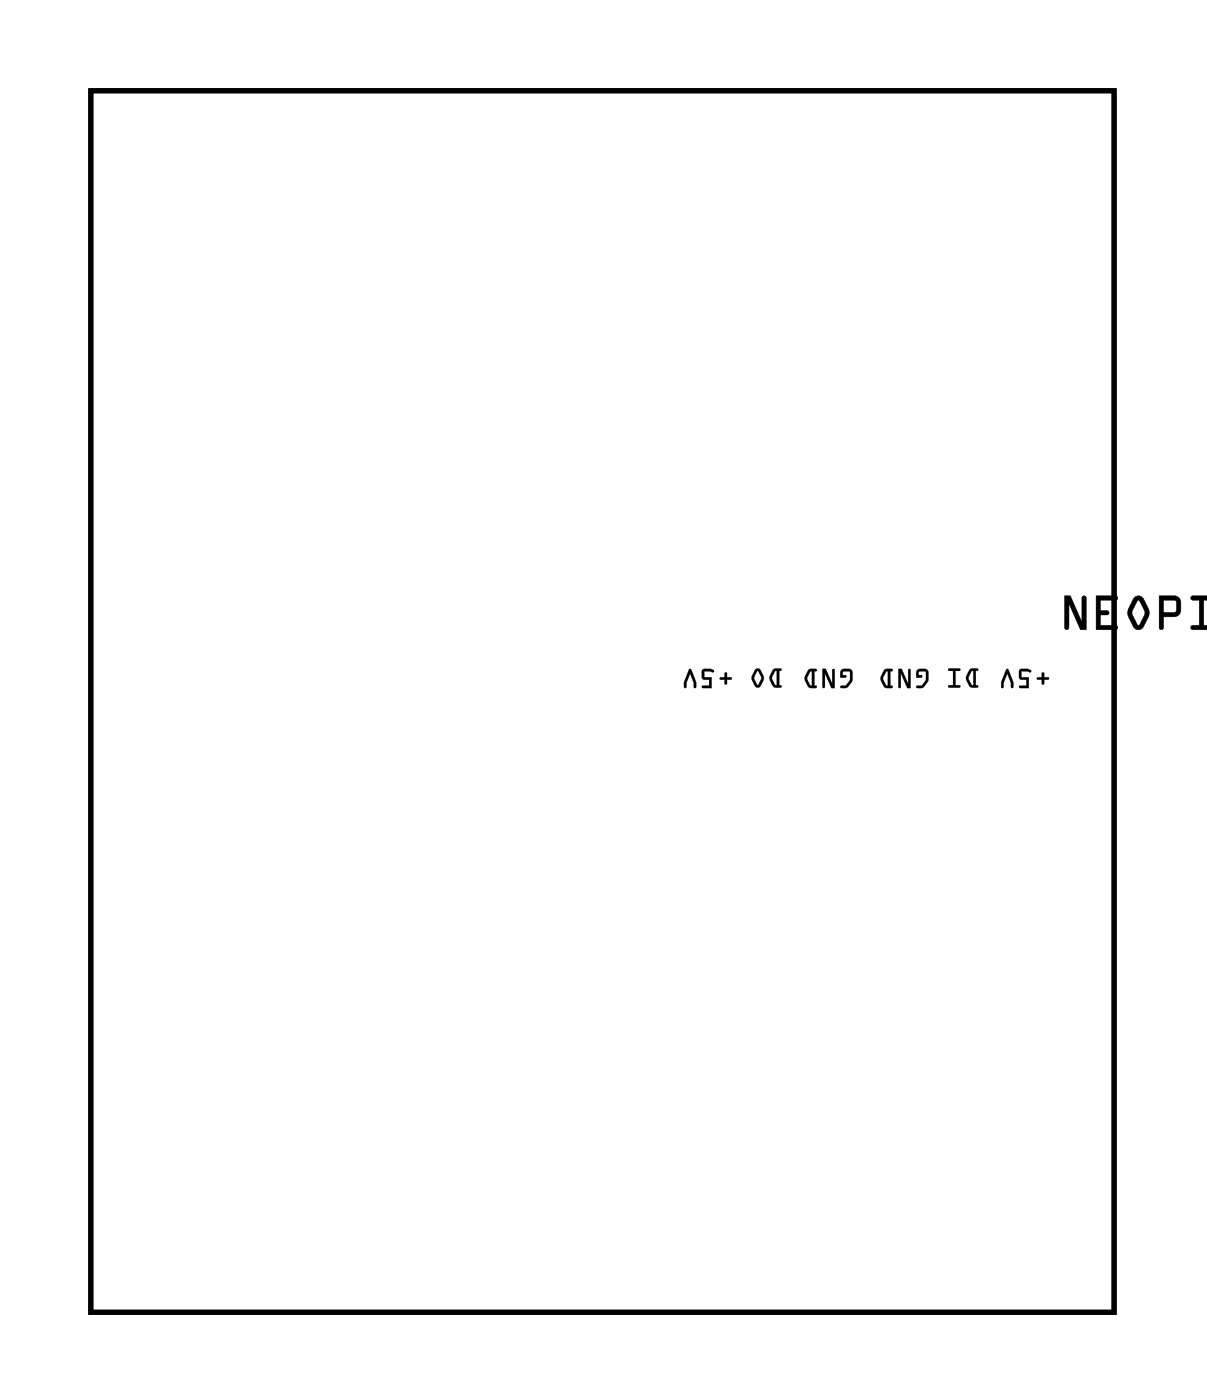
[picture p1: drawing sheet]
<svg xmlns="http://www.w3.org/2000/svg" width="48mm" height="56mm" viewBox="0 0 48 56" stroke-linecap="round" stroke-linejoin="round" font-family="sans-serif">
<path d="M3.6 3.6h41v49h-41z" fill="none" stroke="#000" stroke-width=".2"/>
<g fill="#000">
<path d="M3.6 3.6v49h41v-49zM3.6 3.6h41v49h-41z"/>
<path d="M28.8 27.1h.2l.1-.2v.2l.2 .1h-.2v.2l-.1-.2h-.2zM28.1 26.8l.5 .1h-.1h-.3v.2h.3v.5l-.4-.1h.3v-.3h-.3zM27.6 26.8l.3 .5-.1 .3-.2-.6-.1 .5h-.1z"/>
<path d="M28.8 27.1h.2l.1-.2v.2l.2 .1h-.2v.2l-.1-.2h-.2zM28.8 27.2h.2l.1 .2v-.2h.2l-.2-.1v-.2l-.1 .2zM28.1 26.8l.5 .1h-.1h-.3v.2h.3v.5l-.4-.1h.3v-.3h-.3zM28.1 26.8v.4h.3v.3h-.3l.4 .1v-.5h-.3v-.2h.3h.1zM27.6 26.8h.1l.2 .5v.3l-.3-.6-.1 .5h-.1zM27.6 26.8l-.2 .7h.1l.1-.5 .2 .6 .1-.3-.2-.5z"/>
<path d="M31 26.8h.3l-.1 .1v.6h.1h-.3a.45 .45 0 0 1-.1-.6zM31 26.9l-.1 .3 .2 .3v-.6zM30.2 26.8h.2l.2 .3-.2 .4h-.2l-.1-.3zM30.3 26.9l-.1 .3 .1 .3 .2-.3z"/>
<path d="M31 26.8h.3l-.1 .1 .1 .7-.3-.1-.2-.2zM31 26.8l-.2 .5 .2 .2h.3h-.1v-.6l.1-.1zM31 26.9l-.1 .3 .2 .3v-.6zM31 26.9h.1v.6l-.2-.3zM30.2 26.8h.2l.2 .3-.2 .5-.2-.1-.1-.3zM30.2 26.8l-.1 .4 .1 .3h.2l.2-.4-.2-.3zM30.3 26.9l-.1 .3 .1 .2 .2-.2zM30.3 26.9l.2 .3-.2 .3-.1-.3z"/>
<path d="M33.7 26.8h.3l.1 .1a.48 .48 0 0 1-.4 .7v-.1h.2l.1-.2v-.4h-.2l-.1 .2h.2l-.3 .1zM32.9 26.8h.2l.2 .6v-.6h.1v.8h-.1l-.3-.6v.5h-.1zM32.4 26.8h.3l-.1 .1v.6h.1h-.3a.45 .45 0 0 1-.1-.6zM32.4 26.9l-.1 .3 .2 .3v-.6z"/>
<path d="M33.7 26.8h.3l.1 .1v.4l-.2 .3-.3-.1h.3l.1-.2v-.4h-.2l-.1 .2h.2l-.3 .1zM33.7 26.8l-.1 .4 .3-.1h-.2l.1-.2h.2v.4l-.1 .2h-.2l.2 .1 .2-.3v-.4l-.1-.1zM32.9 26.8h.2l.2 .6v-.6h.1v.8h-.1l-.3-.6v.5h-.1zM32.9 26.8v.7h.1v-.5l.3 .6h.1v-.8h-.1v.6l-.2-.6zM32.4 26.8h.3l-.1 .1 .1 .7-.3-.1-.2-.2zM32.4 26.9l-.2 .4 .2 .2 .3 .1-.1-.1v-.6l.1-.1zM32.5 26.9l-.2 .3 .2 .3v-.6zM32.4 26.9h.1v.6l-.2-.3z"/>
<path d="M36.7 26.8h.3l.2 .1a.48 .48 0 0 1-.5 .7v-.1h.2l.2-.2v-.4h-.3v.2h.1l-.2 .1zM36 26.8h.1l.3 .6v-.6h.1v.8h-.2l-.2-.6v.5h-.1zM35.4 26.8h.3v.1v.6h-.3a.45 .45 0 0 1 0-.6zM35.5 26.9l-.1 .3 .2 .3v-.6z"/>
<path d="M36.7 26.8h.3l.2 .1v.4l-.2 .3-.3-.1h.2l.2-.2v-.4h-.3v.2h.1l-.2 .1zM36.7 26.8v.4l.2-.1h-.1v-.2h.3v.4l-.2 .2h-.2l.2 .1 .3-.3v-.4l-.2-.1zM36 26.8h.1l.3 .6v-.6h.1v.8h-.2l-.2-.6v.5h-.1zM36 26.8v.7h.1v-.5l.2 .6h.2v-.8h-.1v.6l-.3-.6zM35.4 26.8h.3v.1v.7l-.3-.1-.1-.2zM35.4 26.9l-.1 .4 .1 .2 .3 .1-.1-.1v-.6l.1-.1zM35.5 26.9l-.1 .3 .2 .3v-.6zM35.5 26.9h.1v.6l-.2-.3z"/>
<path d="M38.8 26.8h.4l-.1 .1v.6h.1h-.3a.45 .45 0 0 1-.1-.6zM38.9 26.9l-.1 .3 .2 .3v-.6zM38 26.8h.5l-.2 .1v.6h.1h-.4h.2v-.6h-.2z"/>
<path d="M38.8 26.8h.4l-.1 .1v.7l-.2-.1-.2-.2zM38.8 26.8l-.1 .5 .2 .2h.2v-.6l.1-.1zM38.9 26.9l-.1 .3 .2 .3v-.6zM38.9 26.9h.1v.6l-.2-.3zM38 26.8h.5l-.2 .1v.6h.1v.1l-.4-.1h.2v-.6h-.2zM38 26.8v.1h.2v.6h-.2h.4h-.1v-.6l.1-.1z"/>
<path d="M41.5 27.1h.2l.1-.2v.2l.2 .1h-.2v.2l-.1-.2h-.2zM40.8 26.8l.5 .1h-.1h-.3v.2h.3v.5l-.4-.1h.3v-.3h-.3zM40.3 26.8l.3 .5-.1 .3-.2-.6-.1 .5h-.1z"/>
<path d="M41.5 27.1h.2l.1-.2v.2l.2 .1h-.2v.2l-.1-.2h-.2zM41.5 27.2h.2l.1 .2v-.2h.2l-.2-.1v-.2l-.1 .2zM40.8 26.8l.5 .1h-.1h-.3v.2h.3v.5l-.4-.1h.3v-.3h-.3zM40.8 26.8v.4h.3v.3h-.3l.4 .1v-.5h-.3v-.2h.3h.1zM40.3 26.8h.1l.2 .5v.3l-.3-.6-.1 .5h-.1zM40.3 26.8l-.2 .7h.1l.1-.5 .2 .6 .1-.3-.2-.5z"/>
<path d="M42.6 23.9h.3l.4 1v-.9a.1 .1 0 0 1 .1-.1 .1 .1 0 0 1 .1 .1v1.2h-.2l-.5-1v.9a.1 .1 0 0 1-.1 .1 .1 .1 0 0 1-.1-.1zM42.6 23.9v1.3h.1l.1-.1v-.9l.5 1h.2v-1.3h-.1l-.1 .1v.9l-.4-1zM43.9 23.9h.8a.1 .1 0 0 1 .1 .1 .1 .1 0 0 1-.1 .1l-.6-.1v.5h.2a.1 .1 0 0 1 .1 .1 .1 .1 0 0 1-.1 0h-.2v.5l.6-.1a.1 .1 0 0 1 .1 .1 .1 .1 0 0 1-.1 .1h-.8zM43.9 23.9v1.3h.8v-.1h-.6v-.5h.3v-.1h-.3v-.5h.6v-.1zM45.4 23.9h.2h.2l.2 .6-.2 .6a.24 .24 0 0 1-.4 0l-.3-.5zM45.4 24l-.2 .6 .2 .5a.24 .24 0 0 0 .4 0l.2-.5-.2-.6a.23 .23 0 0 0-.4 0zM45.6 24.1l-.3 .5 .3 .4 .2-.4zM45.6 24v.1l.3 .5-.3 .5-.3-.5zM46.4 23.9h.7l.2 .2-.1 .5-.6 .1v.4a.1 .1 0 0 1-.1 .1 .1 .1 0 0 1-.1-.1zM46.4 23.9v1.2l.1 .1 .1-.1v-.4l.6-.1 .1-.5-.2-.2zM46.6 24v.5h.5v-.4zM46.6 24l.5 .1v.4h-.5zM47.7 23.9h.7v.2h-.2v1l.2-.1v.2h-.6a.1 .1 0 0 1-.1-.1 .1 .1 0 0 1 .1-.1l.2 .1v-1.1h-.3zM47.7 23.9v.1h.3v1.1h-.3v.1h.7v-.1h-.2v-1.1h.2v-.1zM48.4 23.9v1.3zM48.4 23.9v1.3zM48.4 23.9v1.3zM48.4 23.9v1.3zM48.4 23.9v1.3zM48.4 23.9v1.3zM48.4 23.9v1.3zM48.4 23.9v1.3z"/>
<path d="M42.6 23.9h.3l.4 1v-.9l.1-.1h.1v1.3h-.2l-.5-1v.9l-.1 .1h-.1zM43.9 23.9h.9l-.1 .1h-.6v.5h.3v.1h-.3v.5h.6v.1h-.8zM45.4 23.9h.2h.2l.2 .6-.2 .6a.23 .23 0 0 1-.4 0l-.2-.5zM45.6 24.1l-.3 .5 .3 .5 .2-.5zM46.4 23.9h.7l.2 .2-.1 .5-.6 .1v.4l-.1 .1-.1-.1zM46.6 24v.5h.5v-.4zM47.7 23.9h.7v.1h-.2v1.1h.2v.1h-.7v-.1h.3v-1.1h-.3zM48.4 23.9v1.3zM48.4 23.9v1.3zM48.4 23.9v1.3zM48.4 23.9v1.3z"/>
</g>
<circle cx="35.7" cy="21.5" r="1.5" fill="#fff"/>
<circle cx="35.7" cy="21.5" r="1.5" fill="none" stroke="#fff" stroke-width=".76" stroke-linecap="butt"/>
<circle cx="35.7" cy="6.3" r="1.5" fill="#fff"/>
<circle cx="35.7" cy="6.3" r="1.5" fill="none" stroke="#fff" stroke-width=".76" stroke-linecap="butt"/>
<circle cx="17.9" cy="21.5" r=".69" fill="#fff"/>
<circle cx="17.9" cy="21.5" r=".69" fill="none" stroke="#fff" stroke-width=".64" stroke-linecap="butt"/>
<circle cx="20.5" cy="21.5" r=".69" fill="#fff"/>
<circle cx="20.5" cy="21.5" r=".69" fill="none" stroke="#fff" stroke-width=".64" stroke-linecap="butt"/>
<circle cx="23" cy="21.5" r=".69" fill="#fff"/>
<circle cx="23" cy="21.5" r=".69" fill="none" stroke="#fff" stroke-width=".64" stroke-linecap="butt"/>
<circle cx="25.5" cy="21.5" r=".69" fill="#fff"/>
<circle cx="25.5" cy="21.5" r=".69" fill="none" stroke="#fff" stroke-width=".64" stroke-linecap="butt"/>
<circle cx="28.1" cy="21.5" r=".69" fill="#fff"/>
<circle cx="28.1" cy="21.5" r=".69" fill="none" stroke="#fff" stroke-width=".64" stroke-linecap="butt"/>
<circle cx="30.6" cy="21.5" r=".69" fill="#fff"/>
<circle cx="30.6" cy="21.5" r=".69" fill="none" stroke="#fff" stroke-width=".64" stroke-linecap="butt"/>
<circle cx="12.8" cy="21.5" r="1.5" fill="#fff"/>
<circle cx="12.8" cy="21.5" r="1.5" fill="none" stroke="#fff" stroke-width=".76" stroke-linecap="butt"/>
<circle cx="20.5" cy="6.3" r=".67" fill="#fff"/>
<circle cx="20.5" cy="6.3" r=".67" fill="none" stroke="#fff" stroke-width=".59"/>
<circle cx="12.8" cy="6.3" r="1.5" fill="#fff"/>
<circle cx="12.8" cy="6.3" r="1.5" fill="none" stroke="#fff" stroke-width=".76" stroke-linecap="butt"/>
<circle cx="23" cy="6.3" r=".67" fill="#fff"/>
<circle cx="23" cy="6.3" r=".67" fill="none" stroke="#fff" stroke-width=".59"/>
<circle cx="25.5" cy="6.3" r=".67" fill="#fff"/>
<circle cx="25.5" cy="6.3" r=".67" fill="none" stroke="#fff" stroke-width=".59"/>
<circle cx="28.1" cy="6.3" r=".67" fill="#fff"/>
<circle cx="28.1" cy="6.3" r=".67" fill="none" stroke="#fff" stroke-width=".59"/>
<circle cx="8.9" cy="39.3" r=".7" fill="#fff"/>
<circle cx="8.9" cy="39.3" r=".7" fill="none" stroke="#fff" stroke-width=".76" stroke-linecap="butt"/>
<circle cx="15.4" cy="39.3" r=".7" fill="#fff"/>
<circle cx="15.4" cy="39.3" r=".7" fill="none" stroke="#fff" stroke-width=".76" stroke-linecap="butt"/>
<circle cx="8.9" cy="34.8" r=".7" fill="#fff"/>
<circle cx="8.9" cy="34.8" r=".7" fill="none" stroke="#fff" stroke-width=".76" stroke-linecap="butt"/>
<circle cx="15.4" cy="34.8" r=".7" fill="#fff"/>
<circle cx="15.4" cy="34.8" r=".7" fill="none" stroke="#fff" stroke-width=".76" stroke-linecap="butt"/>
<circle cx="29.3" cy="46.9" r=".72" fill="#fff"/>
<circle cx="29.3" cy="46.9" r=".72" fill="none" stroke="#fff" stroke-width=".69" stroke-linecap="butt"/>
<circle cx="30.6" cy="49.5" r=".72" fill="#fff"/>
<circle cx="30.6" cy="49.5" r=".72" fill="none" stroke="#fff" stroke-width=".69" stroke-linecap="butt"/>
<circle cx="31.9" cy="46.9" r=".72" fill="#fff"/>
<circle cx="31.9" cy="46.9" r=".72" fill="none" stroke="#fff" stroke-width=".69" stroke-linecap="butt"/>
<circle cx="34.4" cy="46.9" r=".72" fill="#fff"/>
<circle cx="34.4" cy="46.9" r=".72" fill="none" stroke="#fff" stroke-width=".69" stroke-linecap="butt"/>
<circle cx="37" cy="46.9" r=".72" fill="#fff"/>
<circle cx="37" cy="46.9" r=".72" fill="none" stroke="#fff" stroke-width=".69" stroke-linecap="butt"/>
<circle cx="33.2" cy="49.5" r=".72" fill="#fff"/>
<circle cx="33.2" cy="49.5" r=".72" fill="none" stroke="#fff" stroke-width=".69" stroke-linecap="butt"/>
<circle cx="35.7" cy="49.5" r=".72" fill="#fff"/>
<circle cx="35.7" cy="49.5" r=".72" fill="none" stroke="#fff" stroke-width=".69" stroke-linecap="butt"/>
<circle cx="38.2" cy="49.5" r=".72" fill="#fff"/>
<circle cx="38.2" cy="49.5" r=".72" fill="none" stroke="#fff" stroke-width=".69" stroke-linecap="butt"/>
<path d="M37.3 48.5v1.9h1.9v-1.9zM37.7 49.5a.5 .5 0 0 1 1 0 .5 .5 0 0 1-1 0z" fill="#fff"/>
<g fill="none" stroke="#fff" stroke-width=".25">
<path d="M37.3 48.5h1.9v1.9h-1.9z"/>
<circle cx="38.2" cy="49.5" r=".5"/>
</g>
<path d="M38.4 54.7a1.58 1.58 0 0 1 1.9-.3 1.58 1.58 0 0 1 .8 1.7h-3.1a1.51 1.51 0 0 1 .4-1.4z" fill-rule="evenodd" fill="#fff"/>
<path d="M38 56.1a1.59 1.59 0 0 1 1.5-1.9 1.59 1.59 0 0 1 1.6 1.9" fill="none" stroke="#fff" stroke-width=".25"/>
<path d="M26.9 54.7a1.58 1.58 0 0 1 1.9-.3 1.58 1.58 0 0 1 .8 1.7h-3.1a1.51 1.51 0 0 1 .4-1.4z" fill-rule="evenodd" fill="#fff"/>
<path d="M26.5 56.1a1.59 1.59 0 0 1 1.6-1.9 1.59 1.59 0 0 1 1.5 1.9" fill="none" stroke="#fff" stroke-width=".25"/>
</svg>
